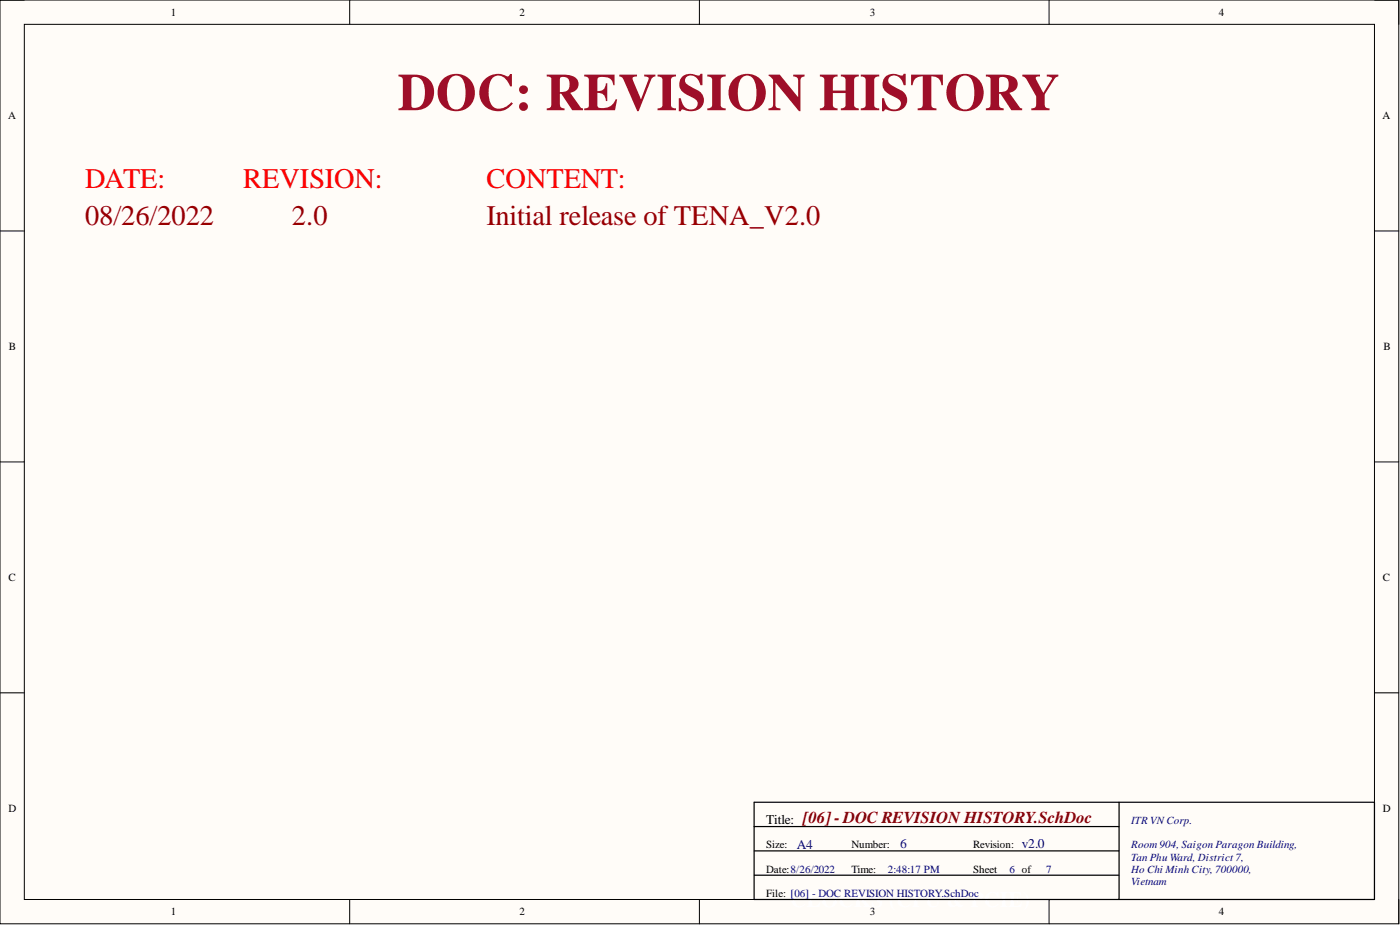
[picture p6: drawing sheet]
<svg xmlns="http://www.w3.org/2000/svg" width="292mm" height="193mm" viewBox="0 0 292 193" stroke-linecap="round" stroke-linejoin="round" font-family="sans-serif">
<defs><g id="words">
<text font-size="11" fill="#9e0e29" x="83" y="23">DOC: REVISION HISTORY</text>
<g font-size="5.9" fill="#f00">
<text x="17.8" y="39.3">DATE:</text>
<text x="50.8" y="39.3">REVISION:</text>
<text x="101.5" y="39.3">CONTENT:</text>
</g>
<g font-size="5.9" fill="#980000">
<text x="17.8" y="46.9">08/26/2022</text>
<text x="60.9" y="46.9">2.0</text>
<text x="101.5" y="46.9">Initial release of TENA_V2.0</text>
</g>
<text font-size="4.6" fill="#fff" x="165" y="189.2">CLOCKS (CPU &amp; PCIE)</text>
<text font-size="3.5" fill="#800000" x="167.5" y="171.7">[06]- DOC REVISION HISTORY.SchDoc</text>
<text font-size="2.8" x="159.9" y="171.8">Title:</text>
<g font-size="2.8" fill="#000080">
<text x="166.2" y="177.2">A4</text>
<text x="187.8" y="176.9">6</text>
<text x="213.2" y="176.9">v2.0</text>
</g>
<g font-size="2.3">
<text x="35.6" y="3.3">1</text>
<text x="108.4" y="3.3">2</text>
<text x="181.5" y="3.3">3</text>
<text x="254.3" y="3.3">4</text>
<text x="1.7" y="24.9">A</text>
<text x="288.5" y="24.9">A</text>
<text x="1.9" y="73">B</text>
<text x="288.6" y="73">B</text>
<text x="1.8" y="121.2">C</text>
<text x="288.5" y="121.2">C</text>
<text x="1.8" y="169.4">D</text>
<text x="288.5" y="169.4">D</text>
<text x="159.9" y="177">Size:</text>
<text x="177.6" y="177">Number:</text>
<text x="203" y="177">Revision:</text>
<text x="159.9" y="182.1">Date:8/26/2022</text>
<text x="177.6" y="182.1">Time:</text>
<text x="203" y="182.1">Sheet</text>
<text x="35.6" y="190.9">1</text>
<text x="108.4" y="190.9">2</text>
<text x="159.9" y="187.1">File: [06] - DOC REVISION HISTORY.SchDoc</text>
<text x="181.5" y="190.9">3</text>
<text x="254.3" y="190.9">4</text>
</g>
<g font-size="2.3" fill="#000080">
<text x="236" y="171.9">ITR VNCorp.</text>
<text x="236" y="177">Room 904, Saigon Paragon Building,</text>
<text x="236" y="179.5">Tan Phu Ward, District 7,</text>
<text x="185.3" y="182.1">2:48:17 PM</text>
<text x="210.6" y="182.1">6 of</text>
<text x="218.3" y="182.1">7</text>
<text x="236" y="182.1">Ho Chi Minh City, 700000,</text>
<text x="236" y="184.6">Vietnam</text>
</g>
</g></defs>
<path d="M0 0h291.8v192.7h-291.8z" fill-rule="evenodd" fill="#fffcf8"/>
<path d="M0 0h291.8v192.7h-291.8z" fill="none" stroke="#000" stroke-width=".21"/>
<path d="M5.1 5.1h281.7v182.5h-281.7z" fill-rule="evenodd" fill="#fffcf8"/>
<g fill="none" stroke="#000" stroke-width=".21">
<path d="M0 0h5.1M5.1 5.1h281.7v182.5h-281.7zM73 0v5.1M145.9 0v5.1M218.9 0v5.1M286.8 0h5v5.1M0 48.2h5.1M286.8 48.2h5M0 96.4h5.1M286.8 96.4h5M0 144.5h5.1M286.8 144.5h5"/>
<path d="M73 187.6v5.1M145.9 187.6v5.1M218.9 187.6v5.1M291.8 187.6v5.1"/>
</g>
<path d="M157.3 172.4h76.2M157.3 177.5h76.2M157.3 167.4h129.5v20.2h-129.5zM233.5 167.4v20.2M157.3 182.6h76.2" fill="none" stroke="#000" stroke-width=".25"/>
<use href="#words"/>
</svg>
